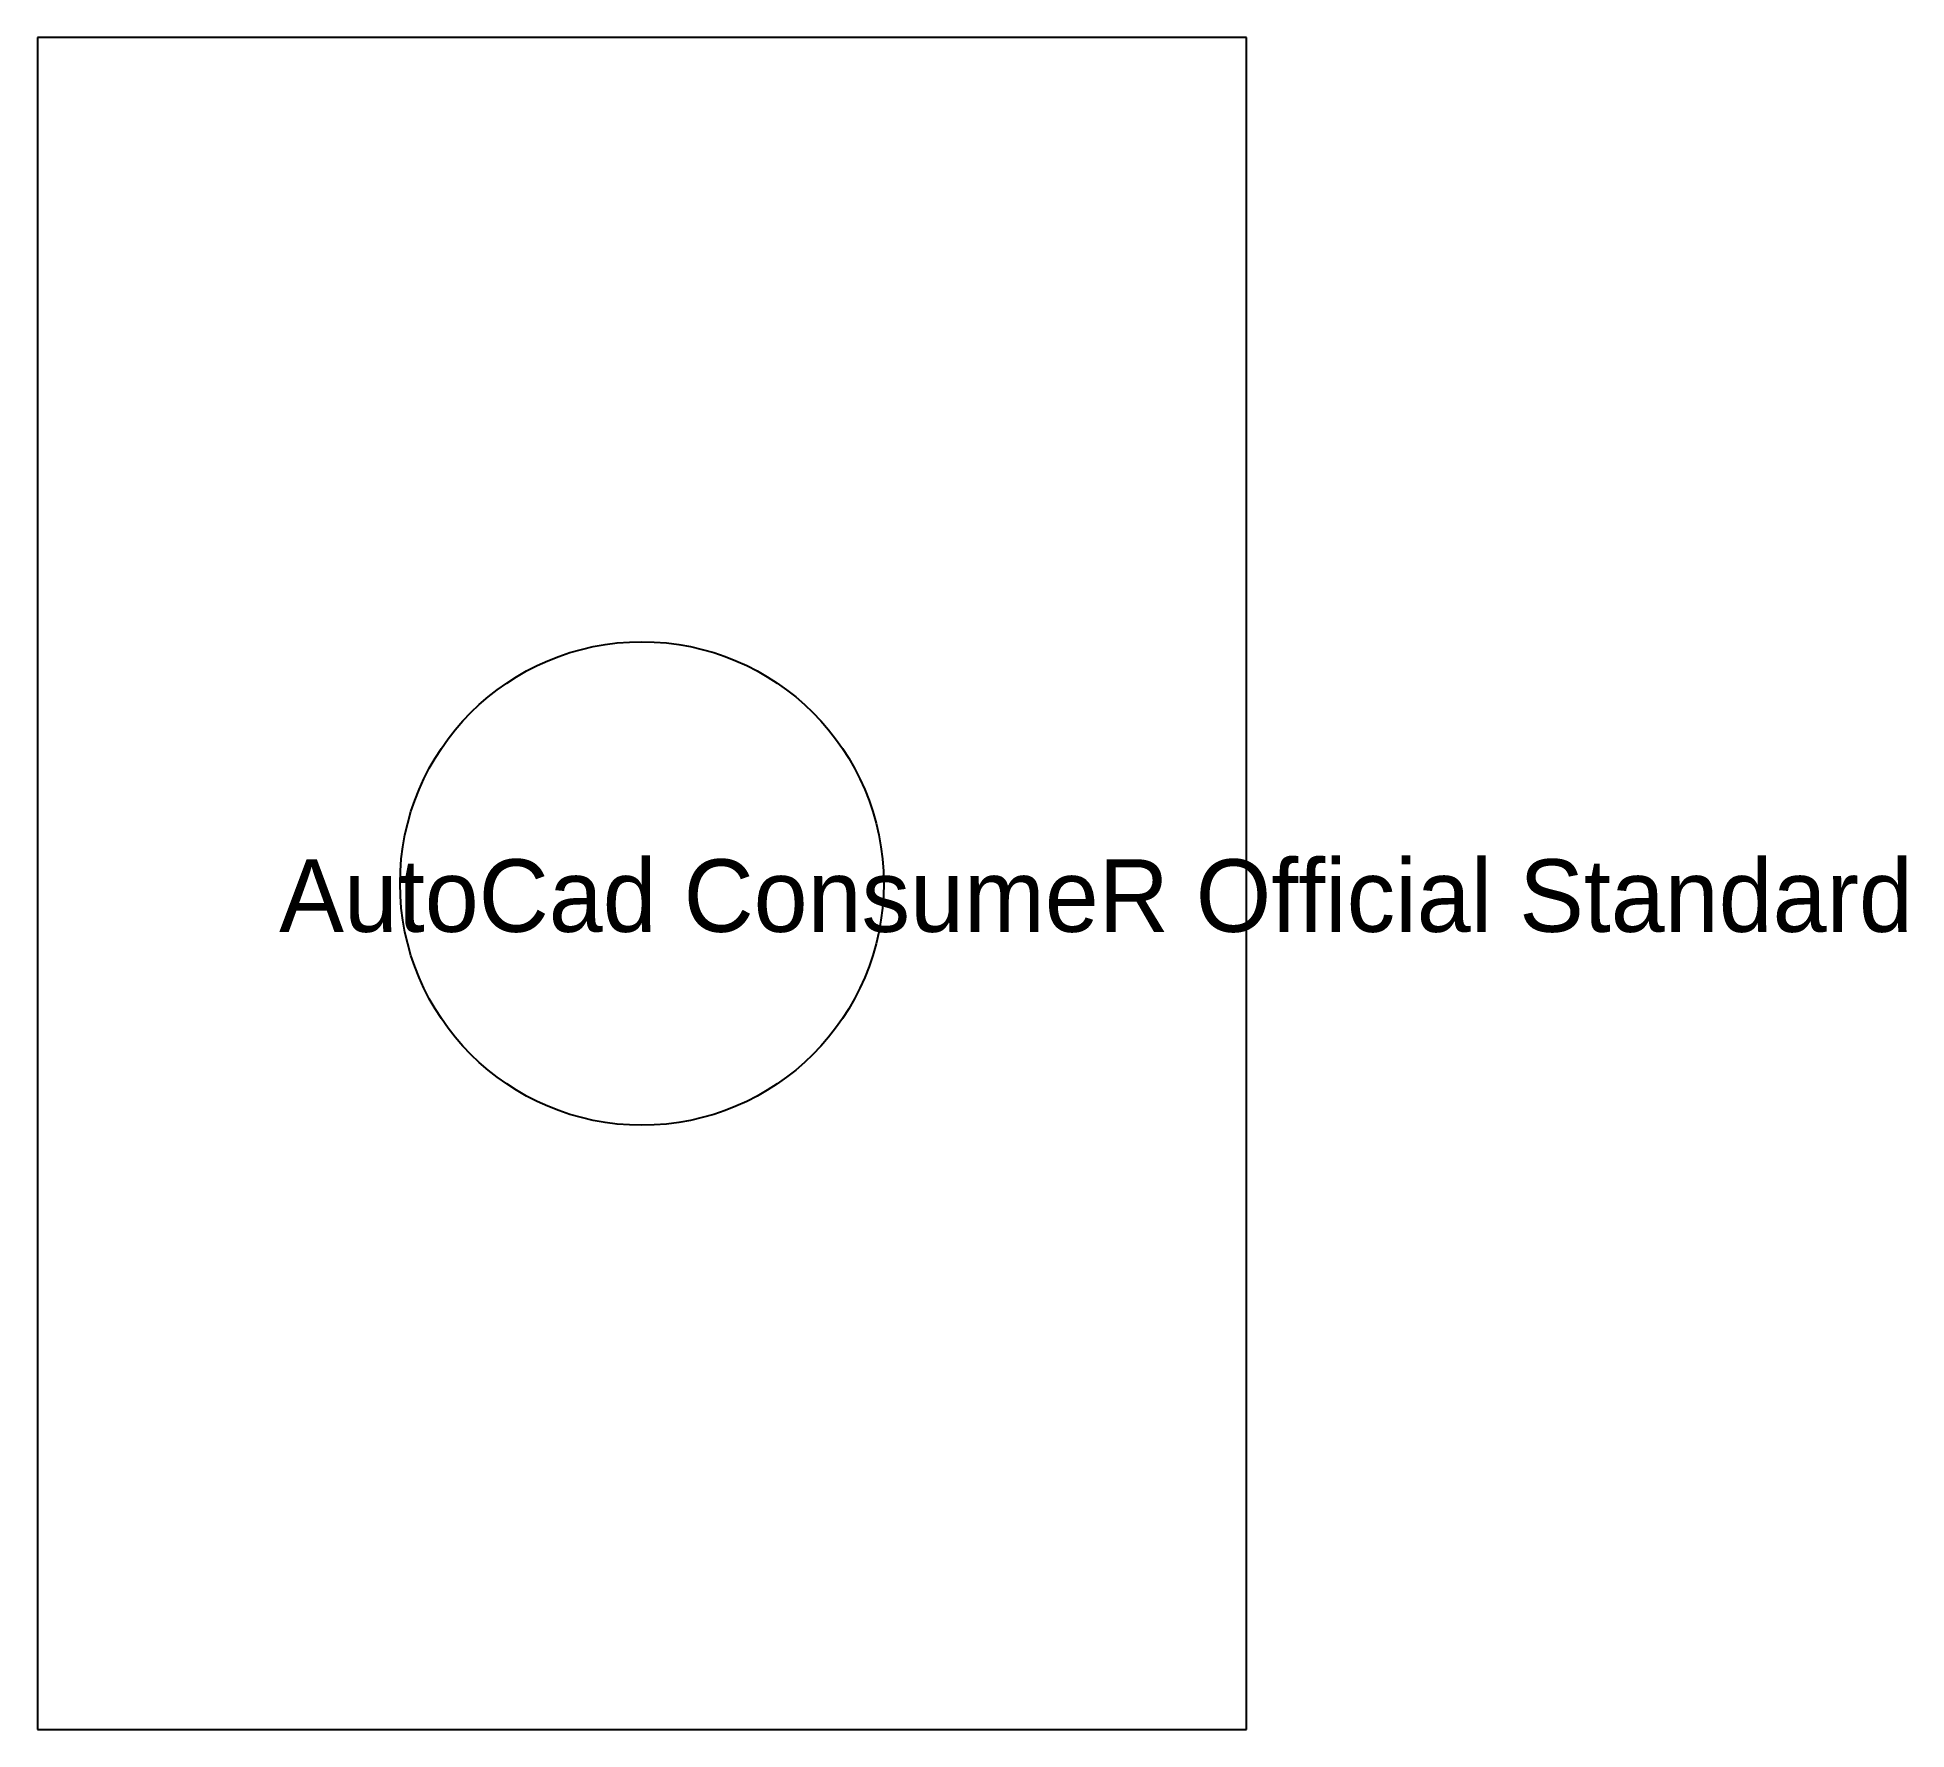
# Model space of a CAD drawing. Extents: x 0 to 3865, y 0 to 3500.
import ezdxf

# ---------------------------------------------------------------- set-up
doc = ezdxf.new("R2010")
doc.units = 0
doc.layers.add('A-FURN-LVNG', color=3, linetype='CONTINUOUS')

msp = doc.modelspace()

# ---------------------------------------------------------------- linework, layer by layer
at = {"layer": 'A-FURN-LVNG'}
for p, q in [((2500, 3500), (0, 3500)), ((0, 3500), (0, 0)), ((2500, 0), (2500, 3500)), ((0, 0), (2500, 0))]:
    msp.add_line(p, q, dxfattribs=at)
msp.add_circle((1250, 1750), 500, dxfattribs=at)

# ---------------------------------------------------------------- texts
msp.add_text('AutoCad ConsumeR Official Standard', height=150, dxfattribs=at).set_placement((500, 1650))

doc.saveas('drawing.dxf')
